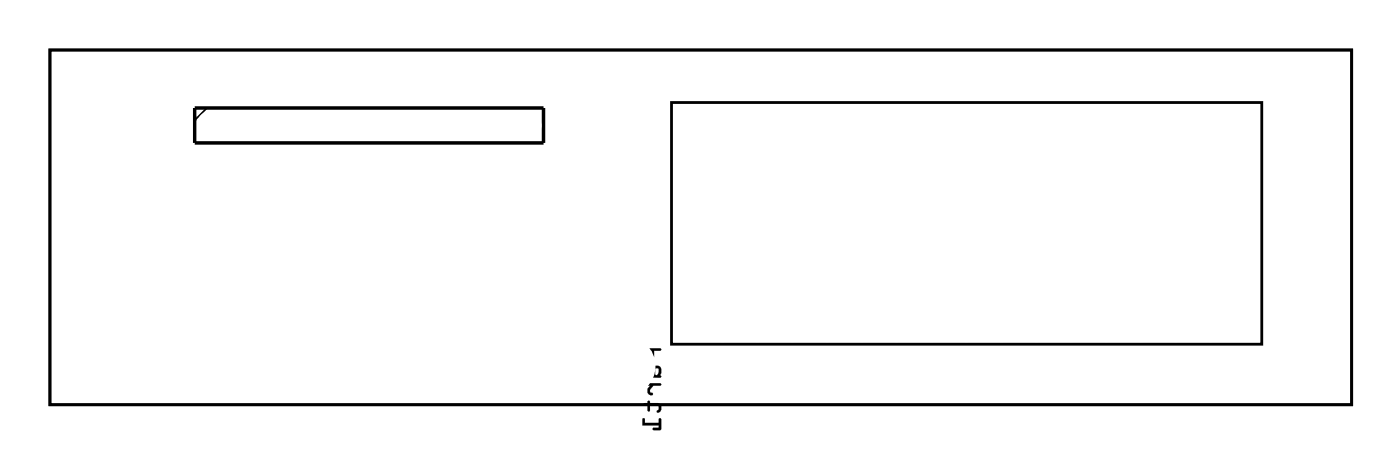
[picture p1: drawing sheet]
<svg xmlns="http://www.w3.org/2000/svg" width="102mm" height="33mm" viewBox="0 0 102 33" stroke-linecap="round" stroke-linejoin="round" font-family="sans-serif">
<path d="M3.6 3.6h94.8v25.8h-94.8zM48.9 7.5h43v17.5h-43z" fill="none" stroke="#000" stroke-width=".2"/>
<path d="M3.6 3.6h94.8v25.8h-94.8z" fill="none" stroke="#000" stroke-width=".07"/>
<path d="M14.2 7.9h25.4v2.5h-25.4z" fill="none" stroke="#000" stroke-width=".25"/>
<path d="M15.1 7.9l-.9 .8" fill="none" stroke="#000" stroke-width=".13"/>
<g fill="#000">
<path d="M46.8 25.3v.7l.2 .2 .6-.1v-.6h.5v-.1v-.1zM47 25.5h.5l-.1 .5h-.4zM47.2 26.8v.5l.2 .1h.7v-.1v-.4a.31 .31 0 0 0-.3-.3 .31 .31 0 0 0-.3 .3v.4h-.1l-.1-.5zM47.7 26.8h.3v.3l-.1 .2-.2-.1zM47.2 27.9v.1h.1l-.1 .3a.33 .33 0 0 0 0 .3 .33 .33 0 0 0 .3 .1 .12 .12 0 0 0 0-.1 .12 .12 0 0 0-.1-.1l-.1-.2 .3-.3h.5v-.1zM46.9 29.3v.2h.3v.4h.1v-.4h.6l.1 .3-.2 .1 .1 .1a.35 .35 0 0 0 .3-.3 .35 .35 0 0 0-.3-.4h-.6l-.1-.2v.2zM46.8 30.4v.5h1.2v.2h-.4l-.1 .1h.6v-.8l-.1 .1v.3h-1v-.3z"/>
<path d="M46.8 25.3v.7l.2 .2 .6-.1v-.6h.5a.1 .1 0 0 0 .1-.1 .1 .1 0 0 0-.1-.1zM46.8 25.3h1.3v.1v.1h-.5l-.1 .6-.5 .1-.2-.2zM47 25.5h.5l-.1 .5h-.4zM47 25.5v.5h.4l.1-.5zM47.2 26.8l-.1 .4 .1 .2 .9 .1a.09 .09 0 0 0 .1-.1 .09 .09 0 0 0-.1-.1l.1-.4a.32 .32 0 0 0-.4-.3 .32 .32 0 0 0-.3 .3v.4l-.1-.1-.1-.4zM47.2 26.8h.1l.1 .5h.2l-.1-.4a.31 .31 0 0 1 .3-.3 .31 .31 0 0 1 .3 .3l-.1 .4 .1 .1h-.7l-.2-.1zM47.7 26.8h.3v.3l-.1 .2-.2-.1zM47.7 26.8v.4l.2 .1 .1-.2v-.3zM47.2 27.9v.1l.1 .1-.1 .1a.33 .33 0 0 0 0 .4 .33 .33 0 0 0 .3 .1 .14 .14 0 0 0 0-.1 .14 .14 0 0 0-.2-.1v-.2l.3-.3 .5 .1a.1 .1 0 0 0 .1-.1 .1 .1 0 0 0-.1-.1zM47.2 27.9h.9v.1h-.5l-.3 .3v.2l.2 .2a.23 .23 0 0 1-.2 0 .23 .23 0 0 1-.1-.2v-.2l.2-.3h-.2zM46.9 29.3v.2h.3l-.1 .3a.1 .1 0 0 0 .1 .1 .1 .1 0 0 0 .1-.1v-.3h.6l.1 .2-.2 .2v.1a.21 .21 0 0 0 .3 0 .21 .21 0 0 0 .1-.3l-.1-.2-.1-.2h-.7v-.1a.1 .1 0 0 0-.1-.1 .1 .1 0 0 0-.1 .1l.1 .1zM46.9 29.3h.3v-.2l.1 .2h.6a.37 .37 0 0 1 .2 .4 .37 .37 0 0 1-.2 .3l-.1-.1 .2-.1-.1-.3h-.6v.4h-.1v-.1v-.3h-.3zM46.8 30.4v.5h1.2v.2h-.4a.1 .1 0 0 0-.1 .1 .1 .1 0 0 0 .1 .1h.5l.1-.8a.1 .1 0 0 0-.1-.1 .1 .1 0 0 0-.1 .1v.3h-1v-.3zM46.8 30.4l.1 .1 .1 .3h1v-.3l.1-.1v.8h-.6l.1-.1h.4v-.2h-1.2z"/>
</g>
<circle cx="52.6" cy="8.6" r=".67" fill="#fff"/>
<circle cx="52.6" cy="8.6" r=".67" fill="none" stroke="#fff" stroke-width=".69" stroke-linecap="butt"/>
<path d="M51.9 8h1.4v1.3h-1.4z" fill="#fff"/>
<path d="M51.9 8h1.4v1.3h-1.4z" fill="none" stroke="#fff" stroke-width=".69" stroke-linecap="butt"/>
<circle cx="55.2" cy="8.6" r=".67" fill="#fff"/>
<circle cx="55.2" cy="8.6" r=".67" fill="none" stroke="#fff" stroke-width=".69" stroke-linecap="butt"/>
<circle cx="57.7" cy="8.6" r=".67" fill="#fff"/>
<circle cx="57.7" cy="8.6" r=".67" fill="none" stroke="#fff" stroke-width=".69" stroke-linecap="butt"/>
<circle cx="60.2" cy="8.6" r=".67" fill="#fff"/>
<circle cx="60.2" cy="8.6" r=".67" fill="none" stroke="#fff" stroke-width=".69" stroke-linecap="butt"/>
<circle cx="62.8" cy="8.6" r=".67" fill="#fff"/>
<circle cx="62.8" cy="8.6" r=".67" fill="none" stroke="#fff" stroke-width=".69" stroke-linecap="butt"/>
<circle cx="65.3" cy="8.6" r=".67" fill="#fff"/>
<circle cx="65.3" cy="8.6" r=".67" fill="none" stroke="#fff" stroke-width=".69" stroke-linecap="butt"/>
<circle cx="67.9" cy="8.6" r=".67" fill="#fff"/>
<circle cx="67.9" cy="8.6" r=".67" fill="none" stroke="#fff" stroke-width=".69" stroke-linecap="butt"/>
<circle cx="70.4" cy="8.6" r=".67" fill="#fff"/>
<circle cx="70.4" cy="8.6" r=".67" fill="none" stroke="#fff" stroke-width=".69" stroke-linecap="butt"/>
<circle cx="72.9" cy="8.6" r=".67" fill="#fff"/>
<circle cx="72.9" cy="8.6" r=".67" fill="none" stroke="#fff" stroke-width=".69" stroke-linecap="butt"/>
<circle cx="75.5" cy="8.6" r=".67" fill="#fff"/>
<circle cx="75.5" cy="8.6" r=".67" fill="none" stroke="#fff" stroke-width=".69" stroke-linecap="butt"/>
<circle cx="78" cy="8.6" r=".67" fill="#fff"/>
<circle cx="78" cy="8.6" r=".67" fill="none" stroke="#fff" stroke-width=".69" stroke-linecap="butt"/>
<circle cx="80.6" cy="8.6" r=".67" fill="#fff"/>
<circle cx="80.6" cy="8.6" r=".67" fill="none" stroke="#fff" stroke-width=".69" stroke-linecap="butt"/>
<circle cx="83.1" cy="8.6" r=".67" fill="#fff"/>
<circle cx="83.1" cy="8.6" r=".67" fill="none" stroke="#fff" stroke-width=".69" stroke-linecap="butt"/>
<circle cx="85.6" cy="8.6" r=".67" fill="#fff"/>
<circle cx="85.6" cy="8.6" r=".67" fill="none" stroke="#fff" stroke-width=".69" stroke-linecap="butt"/>
<circle cx="88.2" cy="8.6" r=".67" fill="#fff"/>
<circle cx="88.2" cy="8.6" r=".67" fill="none" stroke="#fff" stroke-width=".69" stroke-linecap="butt"/>
<circle cx="52.6" cy="23.9" r=".67" fill="#fff"/>
<circle cx="52.6" cy="23.9" r=".67" fill="none" stroke="#fff" stroke-width=".69" stroke-linecap="butt"/>
<circle cx="55.2" cy="23.9" r=".67" fill="#fff"/>
<circle cx="55.2" cy="23.9" r=".67" fill="none" stroke="#fff" stroke-width=".69" stroke-linecap="butt"/>
<circle cx="57.7" cy="23.9" r=".67" fill="#fff"/>
<circle cx="57.7" cy="23.9" r=".67" fill="none" stroke="#fff" stroke-width=".69" stroke-linecap="butt"/>
<circle cx="60.2" cy="23.9" r=".67" fill="#fff"/>
<circle cx="60.2" cy="23.9" r=".67" fill="none" stroke="#fff" stroke-width=".69" stroke-linecap="butt"/>
<circle cx="62.8" cy="23.9" r=".67" fill="#fff"/>
<circle cx="62.8" cy="23.9" r=".67" fill="none" stroke="#fff" stroke-width=".69" stroke-linecap="butt"/>
<circle cx="65.3" cy="23.9" r=".67" fill="#fff"/>
<circle cx="65.3" cy="23.9" r=".67" fill="none" stroke="#fff" stroke-width=".69" stroke-linecap="butt"/>
<circle cx="67.9" cy="23.9" r=".67" fill="#fff"/>
<circle cx="67.9" cy="23.9" r=".67" fill="none" stroke="#fff" stroke-width=".69" stroke-linecap="butt"/>
<circle cx="70.4" cy="23.9" r=".67" fill="#fff"/>
<circle cx="70.4" cy="23.9" r=".67" fill="none" stroke="#fff" stroke-width=".69" stroke-linecap="butt"/>
<circle cx="72.9" cy="23.9" r=".67" fill="#fff"/>
<circle cx="72.9" cy="23.9" r=".67" fill="none" stroke="#fff" stroke-width=".69" stroke-linecap="butt"/>
<circle cx="75.5" cy="23.9" r=".67" fill="#fff"/>
<circle cx="75.5" cy="23.9" r=".67" fill="none" stroke="#fff" stroke-width=".69" stroke-linecap="butt"/>
<circle cx="78" cy="23.9" r=".67" fill="#fff"/>
<circle cx="78" cy="23.9" r=".67" fill="none" stroke="#fff" stroke-width=".69" stroke-linecap="butt"/>
<circle cx="80.6" cy="23.9" r=".67" fill="#fff"/>
<circle cx="80.6" cy="23.9" r=".67" fill="none" stroke="#fff" stroke-width=".69" stroke-linecap="butt"/>
<circle cx="83.1" cy="23.9" r=".67" fill="#fff"/>
<circle cx="83.1" cy="23.9" r=".67" fill="none" stroke="#fff" stroke-width=".69" stroke-linecap="butt"/>
<circle cx="85.6" cy="23.9" r=".67" fill="#fff"/>
<circle cx="85.6" cy="23.9" r=".67" fill="none" stroke="#fff" stroke-width=".69" stroke-linecap="butt"/>
<circle cx="88.2" cy="23.9" r=".67" fill="#fff"/>
<circle cx="88.2" cy="23.9" r=".67" fill="none" stroke="#fff" stroke-width=".69" stroke-linecap="butt"/>
<circle cx="95.6" cy="6.6" r="1.5" fill="#fff"/>
<circle cx="95.6" cy="6.6" r="1.5" fill="none" stroke="#fff" stroke-width="1.3" stroke-linecap="butt"/>
<circle cx="95.6" cy="26.6" r="1.5" fill="#fff"/>
<circle cx="95.6" cy="26.6" r="1.5" fill="none" stroke="#fff" stroke-width="1.3" stroke-linecap="butt"/>
<circle cx="45.6" cy="6.6" r="1.5" fill="#fff"/>
<circle cx="45.6" cy="6.6" r="1.5" fill="none" stroke="#fff" stroke-width="1.3" stroke-linecap="butt"/>
<circle cx="45.6" cy="26.6" r="1.5" fill="#fff"/>
<circle cx="45.6" cy="26.6" r="1.5" fill="none" stroke="#fff" stroke-width="1.3" stroke-linecap="butt"/>
<circle cx="15.5" cy="9.1" r=".74" fill="#fff"/>
<circle cx="15.5" cy="9.1" r=".74" fill="none" stroke="#fff" stroke-width=".76" stroke-linecap="butt"/>
<circle cx="18" cy="9.1" r=".74" fill="#fff"/>
<circle cx="18" cy="9.1" r=".74" fill="none" stroke="#fff" stroke-width=".76" stroke-linecap="butt"/>
<circle cx="20.5" cy="9.1" r=".74" fill="#fff"/>
<circle cx="20.5" cy="9.1" r=".74" fill="none" stroke="#fff" stroke-width=".76" stroke-linecap="butt"/>
<circle cx="23.1" cy="9.1" r=".74" fill="#fff"/>
<circle cx="23.1" cy="9.1" r=".74" fill="none" stroke="#fff" stroke-width=".76" stroke-linecap="butt"/>
<circle cx="25.6" cy="9.1" r=".74" fill="#fff"/>
<circle cx="25.6" cy="9.1" r=".74" fill="none" stroke="#fff" stroke-width=".76" stroke-linecap="butt"/>
<circle cx="28.2" cy="9.1" r=".74" fill="#fff"/>
<circle cx="28.2" cy="9.1" r=".74" fill="none" stroke="#fff" stroke-width=".76" stroke-linecap="butt"/>
<circle cx="30.7" cy="9.1" r=".74" fill="#fff"/>
<circle cx="30.7" cy="9.1" r=".74" fill="none" stroke="#fff" stroke-width=".76" stroke-linecap="butt"/>
<circle cx="33.2" cy="9.1" r=".74" fill="#fff"/>
<circle cx="33.2" cy="9.1" r=".74" fill="none" stroke="#fff" stroke-width=".76" stroke-linecap="butt"/>
<circle cx="35.8" cy="9.1" r=".74" fill="#fff"/>
<circle cx="35.8" cy="9.1" r=".74" fill="none" stroke="#fff" stroke-width=".76" stroke-linecap="butt"/>
<circle cx="38.3" cy="9.1" r=".74" fill="#fff"/>
<circle cx="38.3" cy="9.1" r=".74" fill="none" stroke="#fff" stroke-width=".76" stroke-linecap="butt"/>
</svg>
